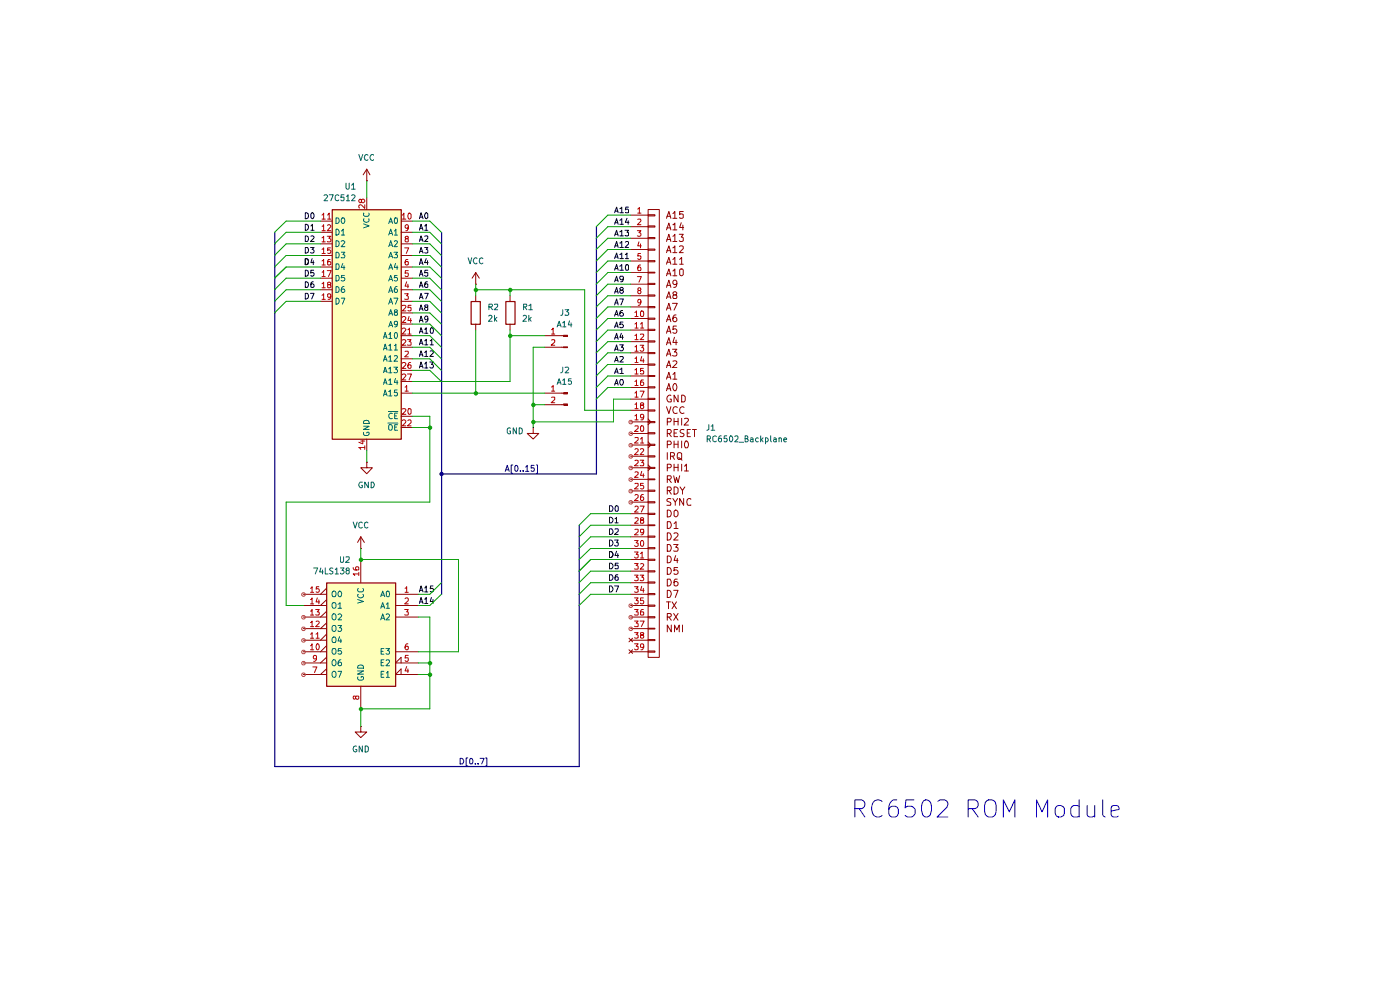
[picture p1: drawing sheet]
<svg xmlns="http://www.w3.org/2000/svg" width="297mm" height="210mm" viewBox="0 0 297 210" stroke-linecap="round" stroke-linejoin="round" font-family="sans-serif">
<g fill="#feffba">
<path d="M70.5 44.5h14.6v48.7h-14.6z"/>
<path d="M69.3 123.7h14.6v21.9h-14.6z"/>
</g>
<path d="M113.1 90.7v1.2h1.2l-1.2 1.2-1.3-1.2h1.3M113.1 90.7h.1M119.2 85.8h.3M119.2 83.4h.3M119.5 85.7h.9v.2h-.9z" fill="none" stroke="#900000" stroke-width=".21"/>
<path d="M119.5 85.7h.9v.2h-.9z" fill="#900000"/>
<path d="M119.5 83.3h.9v.3h-.9z" fill="none" stroke="#900000" stroke-width=".21"/>
<path d="M119.5 83.3h.9v.3h-.9z" fill="#900000"/>
<g fill="none" stroke="#900000" stroke-width=".21">
<path d="M68 46.9h2.4M68 49.3h2.4M68 51.7h2.4M68 54.2h2.4M68 56.6h2.4M68 59h2.4M77.8 42v2.4M85.1 46.9h2.4M85.1 49.3h2.4M85.1 51.7h2.4M85.1 54.2h2.4M85.1 56.6h2.4"/>
<path d="M85.1 59h2.4M100.9 57.8l-.7 1.2M100.9 57.8v2.5M100.9 57.8l.8 1.2M68 61.5h2.4M68 63.9h2.4M85.1 61.5h2.4M85.1 63.9h2.4M85.1 76.1h2.4M85.1 71.2h2.4M85.1 73.7h2.4M85.1 68.7h2.4"/>
<path d="M85.1 66.4h2.4M85.1 78.6h2.4M100.9 60.3h.1M119.2 71.2h.3M119.2 73.7h.3M119.5 73.6h.9v.1h-.9zM77.8 93.1v2.5M85.1 83.4h2.4M85.1 88.3h2.4M85.1 90.7h2.4M85.1 80.9h2.4M115.6 83.4h3.6"/>
<path d="M115.6 85.8h3.6"/>
</g>
<g fill="none" stroke="#b90000" stroke-width=".21">
<path d="M68.3 45.6l.4-.4v1.3M68.3 48l.4-.3v1.2M68.3 50.5l.4-.4v1.2M68.3 52.9l.4-.3v1.2M68.3 55.4l.4-.4v1.2M68.3 57.7l.4-.3v1.3M68.3 46.5h.7M68.3 48.9h.7M68.3 51.3h.7M68.3 53.8h.7M68.3 56.2h.7M68.3 58.7h.7"/>
<path d="M69.4 50.1h.8l-.4 .4 .4 .3v.3l-.2 .2-.6-.1M69.4 57.4h.9l-.6 1.3M69.5 45.6l.3-.4v1.3M69.5 47.8l.4-.1 .3 .3-.8 .9h.8M69.5 46.5h.7M70 55h-.3l-.2 .3v.8a.42 .42 0 0 0 .6 0 .42 .42 0 0 0 0-.6h-.4l-.2 .2M70.1 52.6h-.6v.6l.4-.2 .3 .3-.1 .4h-.6M76.7 42.5l.2-.3h.2l.3 .3v.3l-.3 .2-.4-.2v-.3l-.2-.3-.4 .3v.3l.3 .2 .3-.2M77.4 43.4v.8l-.9-.8-.4 .3 .2 .4M85.3 45.6l.4-.4v1.3M85.3 46.5h.8M85.8 52.6h.9l-.5 1.2"/>
<path d="M86.2 50.6l-.3-.2 .1-.2h.6v.3l-.4 .1-.3 .3 .2 .4h.4l.1-.5-.2-.2M86.3 59.8l-.4 .9h.8M86.5 55l-.4 .1-.2 .9 .3 .2 .4-.1v-.6h-.4l-.3 .2M86.6 57.4h-.6l-.1 .6 .6-.1 .1 .6-.2 .2h-.3l-.2-.2M86.6 48.2v.1l-.4 .1-.3-.2v-.3l.3-.2 .4 .1v.8l-.2 .2-.3 .1M86.8 45.2l.4 .3v.7l-.3 .3a.75 .75 0 0 1-.1-1.3zM68.3 60.2l.4-.3v1.1M68.3 62.7l.4-.4v1.2M68.3 61h.7M68.3 63.5h.7M69.7 60.4l-.2-.1v-.4h.6l.1 .2-.2 .3h-.3l-.2 .1 .1 .5h.4l.2-.1v-.3l-.3-.2M70.2 62.8l-.3 .3h-.2l-.2-.2v-.5l.4-.1 .3 .3-.2 .8-.4 .1"/>
<path d="M85.3 69.8l.2-.2h.3l.3 .2-.8 1.1h.8M85.3 72.1l.5-.1 .3 .3-.8 .9h.8M85.3 67.3l.2-.2h.3l.3 .3-.1 .3-.7 .7h.8M85.3 64.9l.6-.1 .2 .1-.1 .4-.7 .7h.8M85.3 77l.2-.1h.3l.3 .2-.1 .4-.7 .6h.8M85.3 79.5l.2-.2h.3l.3 .3-.8 1h.8M85.8 62.3h.8l-.3 .4 .3 .2v.5h-.8M85.9 74.6l.6-.1 .1 .5-.8 .7h.8M86.4 72h.8l-.4 .5 .4 .1v.5h-.8M86.4 79.3h.9l-.5 1.3M86.5 69.9l.4-.3v1.3M86.5 70.9h.7"/>
<path d="M86.5 60.3v.7M86.8 67.1l-.3 .9h.8M87.1 76.9a.72 .72 0 0 0-.6 .5 .72 .72 0 0 0 .3 .7l.4-.1v-.5l-.4-.1-.3 .2M87.1 67.6v.8M87.2 64.8h-.6l-.1 .5h.7v.6h-.7M76.5 93.6h.9M77 93.4v.7l-.9-.3M77.4 94.9h-1.3l.4 .4M77.4 94.6v.7M85.3 86.8l.6-.1 .2 .2-.1 .3-.7 .7h.8M85.3 89.2l.2-.1h.3l.3 .2-.1 .4-.7 .6h.8M85.9 82.1l.4-.3v1.2"/>
<path d="M85.9 83h.7M86.5 89.2l.2-.1h.3l.2 .1v.5l-.8 .6h.8M86.6 86.8l.4-.1 .2 .2v.7l-.3 .3-.3-.1zM117 82.1l.3-.3v1.2M117 84.3l.6-.1 .1 .5-.8 .7h.8M117 83h.7"/>
</g>
<g fill="none" stroke="#0f0f0f" stroke-width=".21">
<path d="M89 46.4l.3-1.3 .4 1.3M89.1 46.1h.6M90.3 45.2l.2-.1 .3 .3v.7l-.3 .3a.71 .71 0 0 1-.2-1.2zM89 73.1l.3-1.1 .4 1.1M89 70.7l.3-1.2 .4 1.2M89 68.3l.3-1.2 .4 1.2M89.1 72.8h.6M89.1 70.4h.6M89.1 68h.6M90.1 72.3l.3-.3v1.1M90.1 69.8h.2l.1-.3v1.2M90.1 73.1h.7"/>
<path d="M90.1 70.7h.7M90.8 67.6l-.1 .2h-.4l-.2-.5 .2-.2 .5 .1v.8l-.2 .2-.3 .1M91.3 72.3l.3-.3v1.1M91.3 73.1h.6M91.4 69.6l.3-.1a.91 .91 0 0 1 .1 1.2l-.4-.1z"/>
</g>
<path d="M70.5 44.5h14.6v48.7h-14.6z" fill="none" stroke="#900000" stroke-width=".25"/>
<g fill="none" stroke="#006665" stroke-width=".21">
<path d="M71.3 46.2h.4a.66 .66 0 0 1 .2 .8 .66 .66 0 0 1-.6 .4zM71.3 48.6a.64 .64 0 0 1 .7 .6 .64 .64 0 0 1-.7 .7zM71.3 51.1a.64 .64 0 0 1 .7 .6 .64 .64 0 0 1-.7 .6zM71.3 53.5a.66 .66 0 0 1 .6 .4 .66 .66 0 0 1-.2 .8h-.4zM71.3 56a.66 .66 0 0 1 .6 .4 .66 .66 0 0 1-.2 .7h-.4zM71.3 58.4h.4a.66 .66 0 0 1 .2 .8 .66 .66 0 0 1-.6 .4zM72.4 49l.4-.4v1.3M72.4 51.2l.2-.1h.3l.2 .2-.7 1h.7M72.4 53.5h.7l-.4 .5 .4 .2v.3l-.1 .2-.6-.1M72.4 49.9h.7M72.6 46.2l.4 .1a.66 .66 0 0 1-.3 1.1 .84 .84 0 0 1-.1-1.2zM72.7 55.9l-.3 .8h.7"/>
<path d="M73 56.4v.7M73.1 58.4h-.6l-.1 .5h.7v.6h-.7M77.1 47.5l1.2 .4-1.2 .4M77.2 46.4l-.1 .5a.61 .61 0 0 0 .8 .3 .61 .61 0 0 0 .3-.8M77.2 45.2l-.1 .5 .3 .2h.7a.45 .45 0 0 0 .1-.7M82.5 47.4l.4-1.2 .4 1.2M82.5 59.6l.4-1.2 .4 1.2M82.5 57.1l.4-1.1 .4 1.1M82.5 54.7l.4-1.2 .4 1.2M82.5 52.3l.4-1.2 .4 1.2M82.5 49.9l.4-1.3 .4 1.3M82.6 47.1h.5"/>
<path d="M82.6 59.3h.5M82.6 56.8h.5M82.6 54.4h.5M82.6 52h.5M82.6 49.5h.5M83.6 53.5h.7l-.4 .5h.3v.7l-.6-.1M83.6 51.2l.5-.1 .2 .3-.7 .9h.7M83.6 49l.4-.4v1.3M83.6 49.9h.7M83.7 46.3l.5-.1a.86 .86 0 0 1-.1 1.2l-.4-.1zM83.9 55.9l-.3 .8h.8M84.2 58.4h-.5l-.1 .5h.6v.6h-.6"/>
<path d="M84.2 56.4v.7M71.3 60.8a.64 .64 0 0 1 .7 .6 .64 .64 0 0 1-.7 .7zM71.3 63.2a.64 .64 0 0 1 .7 .7 .64 .64 0 0 1-.7 .6zM72.4 63.2h.7l-.5 1.3M73 60.8l-.4 .2a.82 .82 0 0 0 0 1.1h.3l.2-.3v-.4l-.5-.1-.2 .2M81.4 76.6l.3-1.2 .4 1.2M81.4 71.8l.3-1.3 .4 1.3M81.4 74.2l.3-1.2 .4 1.2M81.4 79.1l.3-1.2 .4 1.2M81.4 76.3h.6M81.4 71.5h.6M81.4 73.9h.6"/>
<path d="M81.4 78.7h.6M82.5 75.8l.3-.4v1.2M82.5 70.9l.3-.4v1.3M82.5 73.3h.1l.2-.3v1.2M82.5 69.3l.4-1.1 .4 1.1M82.5 66.9l.4-1.2 .4 1.2M82.5 78.2l.3-.3v1.2M82.5 64.5l.4-1.3 .4 1.3M82.5 62.1l.4-1.3 .4 1.3M82.5 76.6h.6M82.5 71.8h.6M82.5 74.2h.6"/>
<path d="M82.5 79.1h.6M82.6 69h.5M82.6 66.5h.5M82.6 64.1h.5M82.6 61.7h.5M83.6 77.9h.7l-.4 .4 .3 .1v.6h-.6M83.6 63.2h.8l-.5 1.3M83.6 75.5l.5-.1 .2 .4-.7 .8h.7M83.6 73.3l.4-.3v1.2M83.6 74.2h.7M83.9 70.5a.68 .68 0 0 1 .4 .7 .68 .68 0 0 1-.4 .6l-.3-.5 .1-.6zM83.9 66.2l-.3-.2a.35 .35 0 0 1 .4-.3 .35 .35 0 0 1 .3 .3l-.6 .3v.6h.5l.1-.4-.2-.3"/>
<path d="M84.2 60.8a.72 .72 0 0 0-.5 .5 .72 .72 0 0 0 .2 .8l.3-.1 .1-.5a.35 .35 0 0 0-.3-.2 .35 .35 0 0 0-.4 .2M84.3 68.7l-.2 .2-.4-.1v-.6h.5l.1 .1-.1 1h-.5M77.1 91.7v.5l.3 .2h.7a.45 .45 0 0 0 .1-.7h-.4v.2M77.1 90.4h1.2l-1.2 .7h1.2M77.1 89.4a.66 .66 0 0 1 .8-.2 .66 .66 0 0 1 .4 .6h-1.2zM81.4 84l.3-1.3 .4 1.3M81.4 81.5l.3-1.2 .4 1.2M81.4 83.6h.6M81.4 81.2h.6M82.3 89.7h2.1M82.4 87.3h2M82.5 83.1h.1l.2-.4v1.3"/>
<path d="M82.5 90.3l.1-.2h.5a.86 .86 0 0 1-.1 1.2l-.5-.2zM82.5 80.7l.3-.4v1.2M82.5 84h.6M82.5 81.5h.6M83.2 87.7a.61 .61 0 0 0-.7 .3 .61 .61 0 0 0 .2 .8l.5-.1M83.7 88.2h.5M83.7 90.6h.5M83.9 80.3l-.3 .8h.8M84.2 82.7h-.5l-.1 .6 .6-.1v.7l-.4 .1-.2-.2M84.2 80.7v.8M84.3 87.6h-.6v1.2h.6M84.3 90.1h-.6v1.2h.6"/>
</g>
<path d="M119.5 73.6h.9v.1h-.9z" fill="#900000"/>
<path d="M119.5 71.1h.9v.3h-.9z" fill="none" stroke="#900000" stroke-width=".21"/>
<path d="M119.5 71.1h.9v.3h-.9z" fill="#900000"/>
<g fill="none" stroke="#900000" stroke-width=".21">
<path d="M77.8 38.4h.1M77.8 35.9l-.8 1.2M77.8 35.9v2.5M77.8 35.9l.7 1.2M133.8 45.6h3.7M133.8 48.1h3.7M133.8 50.5h3.7M133.8 52.9h3.7M133.8 55.4h3.7M133.8 57.8h3.7M137.5 44.4h2.4v95h-2.4zM137.5 57.7h1.4v.2h-1.4z"/>
<path d="M137.5 55.3h1.4v.2h-1.4zM137.5 52.8h1.4v.3h-1.4zM137.5 50.4h1.4v.2h-1.4zM137.5 47.9h1.4v.3h-1.4zM137.5 45.5h1.4v.3h-1.4zM141.4 58.5l.5-1.4 .4 1.4M141.4 56l.5-1.4 .4 1.4M141.4 53.6l.5-1.4 .4 1.4M141.4 51.2l.5-1.5 .4 1.5M141.4 48.8l.5-1.5 .4 1.5M141.4 46.3l.5-1.4 .4 1.4M141.5 58.1h.7"/>
<path d="M141.5 55.6h.7M141.5 53.2h.7M141.5 50.8h.7M141.5 48.3h.7M141.5 45.9h.7M142.7 57.5l.5-.4v1.4M142.7 55l.5-.4v1.4M142.7 52.6l.5-.4v1.4M142.7 50.1l.5-.4v1.5M142.7 47.7l.5-.4v1.5M142.7 45.3l.5-.4v1.4M142.7 58.5h.9"/>
<path d="M142.7 56h.9M142.7 53.6h.9M142.7 51.2h.9M142.7 48.8h.9M142.7 46.3h.9M144.1 49.7h.8l-.4 .6 .4 .2v.6l-.2 .1h-.4l-.2-.1M144.2 55l.4-.4v1.4M144.2 52.3l.2-.1h.5v.5l-.8 .9h.8M144.2 56h.7M144.3 57.1h.5l.1 .2v.9l-.3 .3-.4-.3zM144.5 47.2l-.3 1.1h.8M144.9 47.7v1.1"/>
<path d="M144.9 44.9h-.7v.6l.2-.1 .5 .1v.7l-.5 .1-.2-.2M100.9 62.7v1.2M100.9 68.7v1.3M108.2 62.7v1.2M108.2 68.7v1.3M115.6 71.2h3.6M115.6 73.7h3.6M133.8 67.6h3.7M133.8 70h3.7M133.8 72.5h3.7M133.8 74.8h3.7M133.8 77.3h3.7"/>
<path d="M133.8 79.8h3.7M133.8 60.3h3.7M133.8 62.7h3.7M133.8 65.1h3.7M137.5 79.7h1.4v.1h-1.4zM137.5 77.2h1.4v.3h-1.4zM137.5 74.8h1.4v.2h-1.4zM137.5 72.3h1.4v.3h-1.4zM137.5 69.8h1.4v.3h-1.4zM137.5 67.5h1.4v.2h-1.4zM137.5 65h1.4v.3h-1.4zM137.5 62.6h1.4v.2h-1.4z"/>
<path d="M137.5 60.1h1.4v.3h-1.4zM141.4 78l.5-1.5 .4 1.5M141.4 75.5l.5-1.4 .4 1.4M141.4 73.1l.5-1.5 .4 1.5M141.4 70.7l.5-1.5 .4 1.5M141.4 68.2l.5-1.4 .4 1.4M141.4 65.8l.5-1.5 .4 1.5M141.4 63.3l.5-1.4 .4 1.4M141.4 61l.5-1.6 .4 1.6M141.5 77.6h.7M141.5 75.1h.7M141.5 72.7h.7"/>
<path d="M141.5 70.3h.7M141.5 67.8h.7M141.5 65.4h.7M141.5 63h.7M141.5 60.5h.7M142.7 74.1h.9l-.5 .6 .4 .1v.6h-.8M142.7 64.3h1l-.7 1.5M142.7 79.4l.5-.4v1.4M142.7 76.6l.6-.1 .3 .5-.9 1h.9M143 62.6l-.3-.5 .3-.2h.3l.3 .3-.3 .4-.5 .1-.1 .4 .2 .2 .6-.1 .1-.4-.3-.2M143.1 71.5l-.4 1.1h1M143.4 66.8a.57 .57 0 0 0-.7 .6v.6l.3 .2h.3l.3-.2v-.4l-.3-.3h-.3l-.3 .3"/>
<path d="M143.4 72.1v1M143.5 69.2h-.7l-.1 .7 .6-.1 .3 .2-.1 .5-.2 .2-.6-.2M143.6 60.1l-.3 .3h-.3l-.3-.3 .1-.5 .2-.2h.3a1.02 1.02 0 0 1-.1 1.6h-.3M77.8 98v1.2h1.2l-1.2 1.3-1.3-1.3h1.3M77.8 98h.1M133.8 82.2h3.7M133.8 84.7h3.7M133.8 87h3.7M133.8 89.5h3.7M133.8 91.9h3.7M133.8 94.4h3.7M133.8 96.8h3.7"/>
<path d="M133.8 99.2h3.7M137.5 99.1h1.4v.3h-1.4zM137.5 96.7h1.4v.2h-1.4zM137.5 94.2h1.4v.3h-1.4zM137.5 91.8h1.4v.2h-1.4zM137.5 89.4h1.4v.3h-1.4zM137.5 86.9h1.4v.3h-1.4zM137.5 84.5h1.4v.2h-1.4zM137.5 82h1.4v.3h-1.4zM137.5 88.9l.6 .6-.6 .6M137.5 93.7l.6 .7-.6 .6M137.5 98.6l.6 .6-.6 .6"/>
<path d="M141.4 82.9l.5-1.5 .4 1.5M141.4 80.4l.5-1.4 .4 1.4M141.4 86.3l.5 1.4 .4-1.4M141.5 82.5h.7M141.5 80h.7M141.6 94.3l.7-.1a.45 .45 0 0 0-.1-.6h-.6v1.4M141.6 99.2h.6l.2-.2-.1-.5h-.7v1.4M141.6 89.5h.6a.45 .45 0 0 0 .1-.7l-.7-.1v1.5M141.6 91.9h.6a.47 .47 0 0 0 .2-.4 .47 .47 0 0 0-.2-.4h-.6v1.5M141.6 96v1.4M141.9 91.9l.5 .7M142.2 96.8l.8-.1v-.6l-.8-.1v1.4"/>
<path d="M142.3 83.9a.73 .73 0 0 0-.8 .4 .73 .73 0 0 0 .3 1l.6-.1v-.5h-.2M142.7 96.8l.4 .6M142.7 80.4h.9M143 88.7v1.5M143 93.6v1.4M143 98.5v1.4M143 94.2h.8M143 99.1h.8M143 89.4h.8M143 91.9h.5M143.1 81.4a.89 .89 0 0 1 .3 1.4l-.1 .1a.88 .88 0 0 1-.2-1.5zM143.7 86.4a.68 .68 0 0 0-1 .5 .68 .68 0 0 0 .7 .8l.3-.1"/>
<path d="M143.8 96.2l.2-.2 .6 .2v1.1l-.3 .1a.46 .46 0 0 1-.6-.4zM143.8 91.1h-.8v1.5h.8M143.8 83.8v1.5l-.8-1.5v1.5M143.8 88.7v1.5M143.8 93.6v1.4M143.8 98.5v1.4M143.9 97.1l.8 .5M144.6 83.8h.3l.5 .4v.7l-.3 .4h-.5zM144.6 88.7v1.5M144.6 93.6v1.4M144.6 98.5v1.4M145.1 91.2l-.5-.1-.2 .2a.61 .61 0 0 0 .6 .7l.1 .3-.2 .3-.6-.1"/>
<path d="M145.1 86.4a.65 .65 0 0 0-.9 .6 .65 .65 0 0 0 .8 .6h.1M145.2 98.9l.4-.4v1.4M145.2 88.8l.6-.1 .2 .5-.9 1h.9M145.2 99.9h.8M145.4 93.6h.1a.87 .87 0 0 1 .3 1.4h-.4l-.2-.5zM145.8 91.9h.4M146.5 91.1h-.7v1.5h.7M146.9 91.1h.8M147.3 91.1v1.5M76.5 116.3h.1M76.5 113.9l-.6 1.2M76.5 113.9v2.4"/>
<path d="M76.5 118.7v4.9M76.5 113.9l.8 1.2M133.8 101.7h3.7M133.8 104.1h3.7M133.8 106.5h3.7M133.8 109h3.7M133.8 111.4h3.7M133.8 113.9h3.7M133.8 116.3h3.7M133.8 118.7h3.7M137.5 118.6h1.4v.3h-1.4zM137.5 116.2h1.4v.2h-1.4z"/>
<path d="M137.5 113.7h1.4v.3h-1.4zM137.5 111.3h1.4v.2h-1.4zM137.5 108.9h1.4v.2h-1.4zM137.5 106.4h1.4v.3h-1.4zM137.5 104h1.4v.2h-1.4zM137.5 101.6h1.4v.2h-1.4zM141.6 108.2a.73 .73 0 0 1 .8 .7 .73 .73 0 0 1-.8 .7zM141.6 110.7h.6a.81 .81 0 0 1 .2 .9 .81 .81 0 0 1-.8 .5zM141.6 113a.77 .77 0 0 1 .8 .8 .77 .77 0 0 1-.8 .8zM141.6 115.5a.81 .81 0 0 1 .8 .5 .81 .81 0 0 1-.2 .9h-.6zM141.6 117.9a.73 .73 0 0 1 .8 .8 .73 .73 0 0 1-.8 .7zM141.6 104.1l.7-.1a.45 .45 0 0 0-.1-.7h-.6v1.5"/>
<path d="M141.6 101.7h.6a.45 .45 0 0 0 0-.8h-.6v1.5M141.9 104.1l.5 .7M141.9 101.7l.5 .7M142.3 105.8a.6 .6 0 0 0-.8 .2l.1 .3a.6 .6 0 0 1 .6 .9h-.7M142.7 105.7l.6 .8 .5-.8M142.9 115.5h.9l-.5 .6 .5 .1v.6h-.9M142.9 100.9l.4 1.5 .2-1.1 .3 1.1 .4-1.5M143 108.5l.3-.3a.75 .75 0 0 1 .6 .7 .75 .75 0 0 1-.6 .7l-.3-.2zM143 111.1l.4-.4v1.4M143 113.2l.2-.2h.3l.3 .5-.9 1.1h.9M143 103.3h.4l.4 .3v.8l-.4 .4h-.4zM143 112.1h.8"/>
<path d="M143.3 106.5v.7M143.3 117.9l-.3 1h.8M143.7 118.4v1M144.3 103.3l.5 .8 .5-.8M144.8 104.1v.7M145 105.7v1.5l-.8-1.5v1.5M146.6 105.9a.55 .55 0 0 0-.8 0 .55 .55 0 0 0-.1 .7l.3 .6 .6-.1M64.3 126.1h5M64.3 128.4h5M64.3 130.9h5M64.3 133.3h5M64.3 135.8h5"/>
<path d="M64.3 138.3h5M69.3 137l-1.3 1.3M69.3 134.5l-1.3 1.3M69.3 132.2l-1.3 1.1M69.3 129.7l-1.3 1.2M69.3 127.3l-1.3 1.1M69.3 124.8l-1.3 1.3M69.3 139.4l-1.3 1.2M83.9 126.1h4.8M83.9 128.4h4.8M83.9 130.9h4.8M83.9 138.3h4.8"/>
<path d="M133.4 135.4l.8 .7M133.4 137.8l.8 .8M133.8 121.2h3.7M133.8 123.6h3.7M133.8 126.1h3.7M133.8 128.4h3.7M133.8 130.9h3.7M133.8 133.3h3.7M133.8 135.8h3.7M133.8 138.3h3.7M134.2 135.4l-.8 .7M134.2 137.8l-.8 .8"/>
<path d="M137.5 138.1h1.4v.2h-1.4zM137.5 135.6h1.4v.3h-1.4zM137.5 133.3h1.4v.1h-1.4zM137.5 130.8h1.4v.3h-1.4zM137.5 128.4h1.4v.2h-1.4zM137.5 125.9h1.4v.3h-1.4zM137.5 123.4h1.4v.3h-1.4zM137.5 121.1h1.4v.2h-1.4zM141.4 127.7h.8M141.6 120.4a.73 .73 0 0 1 .8 .7 .73 .73 0 0 1-.8 .7zM141.6 122.8h.6a.81 .81 0 0 1 .2 1 .81 .81 0 0 1-.8 .5zM141.6 125.2a.77 .77 0 0 1 .8 .8 .77 .77 0 0 1-.8 .7z"/>
<path d="M141.6 130.9h.6l.2-.3-.1-.4-.7-.1v1.5M141.8 127.7v1.4M141.9 130.9l.5 .7M142.4 132.6v1.4l-.8-1.4v1.4M142.6 127.7l.9 1.4M142.9 125.2h.9l-.5 1.5M142.9 130.1l.9 1.5M143.1 134v-1.4l.5 1 .5-1v1.4M143.5 127.7l-.9 1.4M143.7 122.8h-.4l-.3 .4v.9l.3 .2 .4-.1 .1-.6a.46 .46 0 0 0-.4-.3 .46 .46 0 0 0-.4 .3M143.8 120.4h-.8v.7l.2-.2 .5 .1 .1 .6a.6 .6 0 0 1-.8 .1M143.8 130.1l-.9 1.5"/>
<path d="M144.8 132.6v1.4M64.3 143.1h5M64.3 140.6h5M69.3 141.9l-1.3 1.2M76.5 154.1v1.2h1.3l-1.3 1.2-1.1-1.2h1.1M76.5 154.1h.1M76.5 145.5v4.9M85.1 143.1v-1.2l-1.2 1.2h4.8M85.1 140.6v-1.2l-1.2 1.2h4.8"/>
</g>
<g fill="none" stroke="#b90000" stroke-width=".21">
<path d="M135.2 48.9h.8l-.5 .5 .5 .2-.1 .4h-.7M135.2 58.7h.9l-.6 1.2M135.3 44.4l.3-.4v1.2M135.3 46.6l.6-.1 .1 .3-.8 .9h.8M135.3 45.2h.7M135.5 51.3l-.2 .9h.8M135.9 53.8h-.5l-.1 .6 .6-.1v.6l-.4 .1-.2-.1M135.9 56.2l-.4 .1-.2 .4 .1 .7h.5v-.7l-.4-.1-.2 .3M135.9 51.7v.9M117 69.9l.3-.3v1.3M117 72.1h.7v.5l-.8 .6h.8M117 70.9h.7"/>
<path d="M134.7 66.3l.3-.3v1.1M134.7 68.7l.3-.3v1.2M134.7 71.2l.3-.3v1.1M134.7 73.6l.3-.4v1.3M134.7 76l.3-.3v1.2M134.7 78.5l.3-.4v1.2M134.7 67.1h.7M134.7 69.6h.7M134.7 72h.7M134.7 74.5h.7M134.7 76.9h.7M134.7 79.3h.7"/>
<path d="M135.5 61.6l-.1-.1a.31 .31 0 0 1 .1-.4 .31 .31 0 0 1 .4 .1v.3l-.5 .1-.1 .2v.3l.2 .2 .5-.2-.1-.5h-.2M135.8 73.2h.8l-.5 .5h.4v.7l-.5 .1-.2-.2M135.9 68.7l.3-.3v1.2M135.9 70.9h.6l.1 .3-.8 .8h.8M135.9 69.6h.7M136 66h.2a.77 .77 0 0 1 .2 1.1h-.3l-.2-.1zM136 64a.35 .35 0 0 1-.4 .3 .35 .35 0 0 1-.3-.3l.1-.4 .3-.1a.72 .72 0 0 1 .3 .7 .72 .72 0 0 1-.6 .6M136.1 75.6l-.2 .9h.7M136.5 78.1h-.6v.6l.2-.1 .4 .1v.6l-.6-.1M136.5 76.1v.8M134.7 80.9l.3-.3v1.2M134.7 83.4l.3-.4v1.2"/>
<path d="M134.7 85.8l.3-.4v1.3M134.7 88.2l.3-.3v1.2M134.7 90.4l.6-.1 .1 .5-.8 .7h.8M134.7 92.9l.6-.1 .1 .5-.8 .7h.8M134.7 95.3l.2-.1h.4l.1 .5-.8 .7h.8M134.7 97.7h.7v.4l-.8 .7h.8M134.7 81.8h.7M134.7 84.2h.7M134.7 86.7h.7M134.7 89.1h.7M135.8 83h.8l-.5 1.2M135.8 97.6h.8l-.5 .5h.4v.7l-.7-.1"/>
<path d="M135.9 90.5l.2-.2h.3a.77 .77 0 0 1-.2 1.2l-.3-.2zM135.9 93.1l.3-.3v1.2M135.9 95.3l.4-.1 .3 .3-.8 .9h.8M135.9 94h.7M136.1 85.9l-.2-.1 .2-.4 .4 .1v.4h-.4l-.2 .2v.4l.2 .2 .4-.1 .1-.2-.1-.4-.2-.1M136.1 100l-.2 .8h.7M136.5 80.6h-.4l-.2 .3v.8h.6v-.6l-.4-.1-.2 .3M136.6 88.4l-.1 .2h-.4l-.2-.1v-.5l.4-.1 .3 .2-.2 .9-.4 .1M134.6 114.6h.8l-.4 .5 .4 .1v.5l-.3 .2h-.3l-.2-.2M134.6 117.1h.8l-.4 .5 .4 .1v.5l-.3 .2h-.3l-.2-.2M134.6 119.5h.8l-.4 .5 .4 .1v.5h-.8M134.7 100.2h.7v.4l-.8 .7h.8"/>
<path d="M134.7 102.6l.6-.1 .1 .5-.8 .7h.8M134.7 105.1l.2-.2 .4 .1 .1 .5-.8 .7h.8M134.7 107.5l.4-.1 .3 .1v.4l-.8 .7h.8M134.7 109.9h.7v.4l-.8 .7h.8M134.7 112.3h.6l.1 .5-.8 .7h.8M135.8 107.4h.8l-.5 1.2M135.9 117.4l.3-.3v1.3M135.9 119.6l.4-.1 .3 .4-.8 .8h.8M135.9 118.4h.7M136.1 110.3l-.2-.1v-.3h.6v.3l-.6 .2v.5l.6 .1 .1-.4-.3-.3M136.1 114.6a.68 .68 0 0 1 .5 .7 .68 .68 0 0 1-.5 .6l-.2-.2v-.8zM136.5 102.5h-.6v.5h.4l.3 .2-.1 .4h-.6"/>
<path d="M136.5 104.9l-.4 .1-.2 .2v.8l.2 .2 .4-.1v-.6l-.4-.1-.2 .3M136.5 100.5v.8M136.6 112.8l-.1 .1-.4 .1-.2-.1v-.6h.6l.1 .1-.2 1-.4 .1M65.9 137l.3-.4v1.2M65.9 134.5l.3-.3v1.2M65.9 132.1l.3-.4v1.2M65.9 129.6h.1l.2-.3v1.2M65.9 127.2h.1l.2-.4v1.3M65.9 124.8l.3-.3v1.1M65.9 125.6h.6M65.9 137.8h.6M65.9 135.4h.6"/>
<path d="M65.9 132.9h.6M65.9 130.5h.6M65.9 128.1h.6M67 129.3h.7l-.4 .5h.3v.7l-.6-.1M67.1 134.5l.3-.3v1.2M67.1 131.8l.4-.1 .2 .4-.7 .8h.7M67.1 135.4h.6M67.1 139.5v.2a.36 .36 0 0 1-.6-.2v-.4l.4-.1 .2 .2v.8l-.3 .3h-.3M67.3 136.6a.68 .68 0 0 1 .4 .6 .68 .68 0 0 1-.4 .6l-.2-.5v-.6zM67.3 126.8l-.2 .9h.7M67.6 124.5h-.5v.5h.5v.6h-.5M67.6 127.3v.8"/>
<path d="M74.9 120.4l.3 .5h.8l.1-.5-.2-.2h-.3l-.2 .2v.4l.2 .1M76.1 121.7h-1.2l.4 .4M76.1 121.4v.7M85.8 129.3h.8l-.3 .5 .3 .1v.5h-.8M85.9 124.8l.4-.3v1.1M85.9 127l.2-.2h.3l.2 .2v.4l-.8 .7h.8M85.9 125.6h.7M86.5 136.6a.72 .72 0 0 0-.6 .5 .72 .72 0 0 0 .3 .7l.4-.1v-.5l-.4-.1-.3 .2M86.6 139h-.6l-.1 .6 .6-.1 .1 .6-.2 .2h-.3l-.2-.2M134.6 122h.8l-.4 .4 .4 .2v.5h-.8M134.6 124.5h.8l-.4 .4 .4 .1v.6h-.8M134.6 126.8h.8l-.4 .5 .4 .1v.5l-.3 .2h-.3l-.2-.2"/>
<path d="M134.6 129.3h.8l-.4 .5 .4 .1v.5h-.8M134.6 131.7h.8l-.4 .5 .4 .1v.5h-.8M134.6 134.2h.8l-.4 .4 .4 .2v.5h-.8M134.6 136.6h.8l-.4 .5 .4 .1v.5l-.3 .1h-.3l-.2-.1M135.8 122h.8l-.5 .4 .4 .1v.6h-.7M135.8 131.7h.8l-.5 1.2M136.1 134.7l-.2-.4 .6-.1v.4l-.6 .2v.5l.4 .1a.35 .35 0 0 0 .3-.4 .35 .35 0 0 0-.3-.3M136.1 124.4l-.2 .8h.7M136.5 126.8h-.6v.6h.6v.6l-.4 .1-.2-.2M136.5 129.3l-.4 .1-.2 .2v.8l.6 .1v-.7h-.5l-.1 .2M136.5 124.8v.8M136.6 137.2l-.1 .1-.6-.1v-.5l.2-.1 .4 .1a.85 .85 0 0 1-.3 1.1h-.2"/>
<path d="M66.4 141.5h.8l-.5 1.2M75.4 147.8l.2-.1h.5v.5l-.4 .1-.3-.2v-.4h-.4v.5l.2 .1 .2-.2M86.3 141.4l-.4 .9h.8M86.5 141.9v.8"/>
</g>
<path d="M99.9 64h2v4.8h-2zM107.3 64h2v4.8h-2zM69.3 123.7h14.6v21.9h-14.6z" fill="none" stroke="#900000" stroke-width=".25"/>
<g fill="none" stroke="#0f0f0f" stroke-width=".21">
<path d="M64.8 47.6a.64 .64 0 0 1 .6 .6 .64 .64 0 0 1-.6 .6zM64.8 50a.66 .66 0 0 1 .6 .5 .66 .66 0 0 1-.2 .7h-.4zM64.8 45.1a.64 .64 0 0 1 .6 .7 .64 .64 0 0 1-.6 .6zM64.8 57.3a.64 .64 0 0 1 .7 .7 .64 .64 0 0 1-.7 .6zM64.8 59.8a.66 .66 0 0 1 .6 .4 .66 .66 0 0 1-.2 .8h-.4zM64.8 54.9a.64 .64 0 0 1 .6 .6 .64 .64 0 0 1-.6 .6zM64.8 52.5h.4a.66 .66 0 0 1 .2 .7 .66 .66 0 0 1-.6 .5zM65.9 52.5h.7l-.4 .4 .4 .3-.1 .4h-.6M66 47.9l.3-.3v1.2M66 50.1l.4-.1 .2 .4-.7 .8h.7M66 48.8h.6M66.2 45.1a.68 .68 0 0 1 .4 .7 .68 .68 0 0 1-.4 .6l-.2-.3v-.7z"/>
<path d="M66.2 54.9l-.2 .8h.6M66.5 59.8l-.5 .2v.9l.5 .1 .1-.2v-.4l-.2-.2h-.3l-.1 .2M66.5 55.3v.8M66.5 57.3h-.5v.6l.5-.1 .1 .2v.3l-.2 .3-.4-.2M89 53.7l.3-1.2 .4 1.2M89 48.8l.3-1.2 .4 1.2M89 51.2l.3-1.2 .4 1.2M89 58.6l.3-1.3 .4 1.3M89 56.1l.3-1.2 .4 1.2M89.1 53.3h.6M89.1 48.4h.6M89.1 50.9h.6"/>
<path d="M89.1 58.2h.6M89.1 55.8h.6M90.1 52.5h.7l-.4 .4 .4 .2v.5h-.7M90.1 47.9h.2l.1-.3v1.2M90.1 50.1h.7v.4l-.7 .7h.7M90.1 48.8h.7M90.4 54.9l-.3 .8h.7M90.7 59.8l-.4 .1a.94 .94 0 0 0 0 1.1l.5-.1v-.5l-.5-.2-.2 .2M90.7 55.3v.8M90.8 57.3h-.6l-.1 .6 .6-.1 .1 .6-.2 .2h-.3l-.2-.2M130.4 45.1l.4-1.2 .3 1.2M130.4 50l.4-1.2 .3 1.2"/>
<path d="M130.4 54.9l.4-1.2 .3 1.2M130.4 59.8l.4-1.2 .3 1.2M130.4 57.3l.4-1.2 .3 1.2M130.4 47.6l.4-1.2 .3 1.2M130.4 52.5l.4-1.3 .3 1.3M130.5 44.8h.6M130.5 49.7h.6M130.5 54.5h.6M130.5 59.4h.6M130.5 57h.6M130.5 47.2h.6M130.5 52.2h.6"/>
<path d="M131.5 44.3l.4-.4v1.2M131.5 49.2l.4-.4v1.2M131.5 54l.4-.3v1.2M131.5 56.5l.4-.4v1.2M131.5 46.7l.4-.3v1.2M131.5 51.6l.4-.4v1.3M131.5 45.1h.7M131.5 50h.7M131.5 54.9h.7M131.5 57.3h.7M131.5 47.6h.7M131.5 52.5h.7"/>
<path d="M132.2 59.1l-.2 .2h-.3l-.2-.2v-.3l.2-.2h.4a.94 .94 0 0 1 0 1.1l-.4 .1M132.6 48.8h.7l-.3 .5 .3 .1v.6h-.7M132.7 54l.3-.3v1.2M132.7 51.4l.1-.2h.4l.1 .2v.3l-.7 .8h.7M132.7 54.9h.6M132.8 56.2l.3-.1 .2 .3v.7l-.1 .2-.4-.1zM133 46.3l-.3 .9h.7M133.3 46.8v.8M133.3 43.9h-.5l-.1 .6 .1-.1h.4l.1 .1v.5h-.6M64.8 62.2h.4a.66 .66 0 0 1 .2 .8 .66 .66 0 0 1-.6 .4zM65.9 62.2h.7l-.5 1.2M89 63.4l.3-1.2 .4 1.2"/>
<path d="M89 65.9l.3-1.2 .4 1.2M89 61l.3-1.2 .4 1.2M89 78.1l.3-1.3 .4 1.3M89 75.6l.3-1.2 .4 1.2M89.1 63.1h.6M89.1 65.5h.6M89.1 60.6h.6M89.1 77.7h.6M89.1 75.3h.6M90.1 62.2h.7l-.5 1.2M90.1 77.2l.3-.4v1.3M90.1 74.8l.3-.4v1.2"/>
<path d="M90.1 78.1h.7M90.1 75.6h.7M90.3 65.2l-.2-.3 .2-.2h.4l.1 .3-.7 .4 .1 .4 .1 .1 .5-.1v-.5l-.2-.1M91.2 76.8h.7l-.4 .5 .4 .1v.6l-.5 .1-.2-.2M91.3 74.5l.6-.1v.4l-.7 .8h.7M130.4 64.7l.4-1.3 .3 1.3M130.4 76.8l.4-1.2 .3 1.2M130.4 67.1l.4-1.2 .3 1.2M130.4 74.4l.4-1.3 .3 1.3M130.4 72l.4-1.3 .3 1.3M130.4 79.2l.4-1.1 .3 1.1M130.4 62.2l.4-1.2 .3 1.2"/>
<path d="M130.4 69.5l.4-1.2 .3 1.2M130.5 64.3h.6M130.5 76.5h.6M130.5 66.7h.6M130.5 74.1h.6M130.5 71.6h.6M130.5 78.9h.6M130.5 61.9h.6M130.5 69.2h.6M131.5 63.4h.7l-.5 1.3M131.5 75.7l.5-.1 .2 .3-.7 .9h.7M131.5 73.1h.7l-.4 .6 .4 .1v.4l-.2 .2h-.3l-.2-.2"/>
<path d="M131.5 78.4l.4-.3v1.1M131.5 79.2h.7M131.7 61.5l-.2-.3 .2-.2h.3l.2 .3-.7 .4v.3l.2 .2h.3l.2-.2v-.3l-.2-.2M131.8 70.7l-.3 .8h.7M132.1 65.9l-.4 .1a.94 .94 0 0 0 0 1.1h.4l.1-.2v-.4l-.2-.2h-.3l-.2 .2M132.1 71.1v.9M132.2 68.3h-.6l-.1 .6 .2-.2h.3l.2 .3v.4h-.7M130.4 81.7l.4-1.2 .3 1.2M130.5 81.4h.6M131.7 80.5a.61 .61 0 0 1 .6 .5 .61 .61 0 0 1-.4 .7 .75 .75 0 0 1-.2-1.2zM129.3 117a.65 .65 0 0 1 .7 .6 .65 .65 0 0 1-.7 .7zM129.3 114.6a.65 .65 0 0 1 .7 .6 .65 .65 0 0 1-.7 .6z"/>
<path d="M129.3 119.5a.66 .66 0 0 1 .7 .4 .66 .66 0 0 1-.2 .7h-.5zM129.3 109.7a.66 .66 0 0 1 .7 .4 .66 .66 0 0 1-.2 .8h-.5zM129.3 107.3a.66 .66 0 0 1 .7 .4 .66 .66 0 0 1-.2 .8h-.5zM129.3 112.2h.5a.66 .66 0 0 1 .2 .8 .66 .66 0 0 1-.7 .4zM130.4 114.6h.7l-.3 .5h.3v.6l-.1 .1h-.4l-.2-.1M130.5 110.1l.3-.4v1.2M130.5 112.3l.6-.1v.5l-.7 .7h.7M130.5 110.9h.6M130.6 107.4l.3-.1 .2 .2v.8l-.1 .2-.4-.1zM130.8 116.9l-.3 1h.7M131.1 117.4v.9M131.1 119.5h-.5l-.1 .6 .1-.2h.4l.1 .2v.5h-.6"/>
<path d="M89 128l.3-1.3 .4 1.3M89 125.6l.3-1.3 .4 1.3M89.1 127.7h.6M89.1 125.2h.6M90.1 127.1h.2l.1-.4v1.3M90.1 124.7l.3-.4v1.3M90.1 128h.7M90.1 125.6h.7M91.5 126.7l-.2 .9h.7M91.9 124.3h-.5l-.1 .6h.6v.6h-.6M91.9 127.2v.8M129.3 124.3a.65 .65 0 0 1 .7 .6 .65 .65 0 0 1-.7 .7z"/>
<path d="M129.3 121.9h.5a.66 .66 0 0 1 .2 .8 .66 .66 0 0 1-.7 .4zM130.4 124.3h.8l-.5 1.3M131.1 121.9l-.5 .1-.1 .8 .2 .3 .4-.1v-.5l-.1-.2h-.3l-.2 .3"/>
</g>
<g fill="none" stroke="#08008a" stroke-width=".21">
<path d="M107.2 100l.4-1.3 .4 1.3M107.4 99.6h.5M108.8 98.6h-.3v1.8h.3M109.2 99l.3-.3a.68 .68 0 0 1 .4 .7 .68 .68 0 0 1-.4 .6l-.3-.3zM110.4 99.8v.2M111 99.8v.2M111.5 99.1l.3-.4v1.3M111.5 100h.7M113.3 98.7h-.6v.6h.6v.6l-.4 .1-.2-.2M113.8 98.6h.2v1.8h-.2M97.6 160.9a.66 .66 0 0 1 .7 .4 .66 .66 0 0 1-.2 .7h-.5zM99.2 160.8h-.3v1.7h.3"/>
<path d="M99.7 160.9h.1a.6 .6 0 0 1 .6 .5 .6 .6 0 0 1-.2 .6h-.4l-.2-.1zM100.8 162h.1M101.4 162h.1M101.9 160.9h.8l-.5 1.1M103 160.8h.3v1.7h-.3"/>
</g>
<g fill="none" stroke="#006665" stroke-width=".21">
<path d="M70.5 135.3l.5-.2a.86 .86 0 0 1 .1 1.2h-.5l-.2-.3zM70.5 130.4l.5-.2a.86 .86 0 0 1 0 1.3 .46 .46 0 0 1-.6-.4zM70.5 125.6l.5-.2a.86 .86 0 0 1 .1 1.2h-.5l-.2-.4zM70.6 137.6h.5l.1 .1a.65 .65 0 0 1-.4 1.1l-.4-.5zM70.6 132.8l.4-.1a.86 .86 0 0 1 0 1.2 .46 .46 0 0 1-.6-.4zM71.7 132.7h.8l-.5 .5 .5 .1v.4l-.3 .2h-.3l-.2-.1M71.7 130.4l.5-.2 .3 .3-.1 .3-.7 .7h.8M71.7 128.2l.4-.4v1.2M71.7 129h.8M71.9 125.5l.2-.1a.84 .84 0 0 1 .2 1.2h-.3a.78 .78 0 0 1-.1-1.1zM72 135l-.3 1h.8M72.3 140a.72 .72 0 0 0-.6 .5 .72 .72 0 0 0 .3 .7l.4-.1a.42 .42 0 0 0-.1-.5 .42 .42 0 0 0-.5-.1l-.1 .2"/>
<path d="M72.3 135.5v.8M72.4 137.6h-.6l-.1 .6 .5-.2 .3 .3-.1 .4h-.7M75.9 127.2l1.2 .4-1.2 .3M76 126.1l-.1 .2a.61 .61 0 0 0 .7 .5 .61 .61 0 0 0 .4-.7M76 124.8l-.1 .4 .3 .4 .8-.1 .1-.3-.1-.4M80.8 126.6l.4-1.2 .4 1.2M80.8 129l.4-1.2 .4 1.2M80.8 131.5l.4-1.3 .4 1.3M80.9 126.2h.5M80.9 128.7h.5M80.9 131.1h.5M80.9 138.2h.4"/>
<path d="M81.4 140h-.5v1.2h.5M81.4 137.6h-.5v1.2h.5M81.9 137.6h.7l-.4 .4 .4 .3-.1 .4h-.6M82 128.2l.3-.4v1.2M82 130.4l.4-.2 .2 .4-.7 .9h.7M82 129h.6M82 125.5l.4-.1a.86 .86 0 0 1 .1 1.2h-.4l-.1-.2zM70.5 142.6l.5-.2a.86 .86 0 0 1 0 1.3 .46 .46 0 0 1-.6-.4zM70.6 140h.4a.86 .86 0 0 1 0 1.2 .46 .46 0 0 1-.6-.4zM71.7 142.4h.8l-.5 1.3M75.9 142.3h1.2l-1.2 .7h1.2M75.9 143.6v.3l.3 .4h.6l.2-.2 .1-.3-.1-.3h-.4v.3"/>
<path d="M76 141.1h1l.1 .6h-1.2zM80.9 143h.4M80.9 140.5h.4M81.4 142.4h-.5v1.3h.5M82 142.7l.3-.3v1.3M82 140.1l.4-.1 .2 .4-.7 .8h.7M82 143.7h.6"/>
<circle cx="70.9" cy="128.4" r=".57"/>
</g>
<path d="M58.3 49.3v113.3h64.6v-51.1M93.7 49.3v76.8M126.5 48.1v52.4h-32.8" fill="none" stroke="#08008a" stroke-width=".25"/>
<g fill="none" stroke="#009a00" stroke-width=".21">
<path d="M77.8 38.4v3.6M68 51.7h-7.3l-2.5 2.5M68 49.3h-7.3l-2.5 2.4M68 46.9h-7.3l-2.5 2.4M68 59h-7.3l-2.5 2.5M68 54.2h-7.3l-2.5 2.4M68 56.6h-7.3l-2.5 2.4M87.5 46.9h3.7l2.4 2.4M87.5 51.7h3.7l2.4 2.5M87.5 49.3h3.7l2.4 2.4M87.5 59h3.7l2.4 2.5M87.5 54.2h3.7l2.4 2.4"/>
<path d="M87.5 56.6h3.7l2.4 2.4M133.8 52.9h-4.9l-2.4 2.5M133.8 50.5h-4.9l-2.4 2.4M133.8 57.8h-4.9l-2.4 2.5M133.8 48.1h-4.9l-2.4 2.4M133.8 45.6h-4.9l-2.4 2.5M133.8 55.4h-4.9l-2.4 2.4M68 63.9h-7.3l-2.5 2.5M68 61.5h-7.3l-2.5 2.4M87.5 78.6h3.7l2.4 2.3M87.5 76.1h3.7l2.4 2.5M87.5 73.7h3.7l2.4 2.4"/>
<path d="M87.5 68.7h3.7l2.4 2.5M87.5 71.2h3.7l2.4 2.5M87.5 63.9h3.7l2.4 2.5M87.5 66.4h3.7l2.4 2.3M87.5 61.5h3.7l2.4 2.4M100.9 60.3v2.4M100.9 70v13.4M100.9 61.5h23.1v25.5h9.8M108.2 61.5v1.2M108.2 70v10.9h-20.7M108.2 71.2h7.4M115.6 73.7h-2.5v17"/>
<path d="M133.8 74.8h-4.9l-2.4 2.5M133.8 70h-4.9l-2.4 2.5M133.8 60.3h-4.9l-2.4 2.4M133.8 62.7h-4.9l-2.4 2.4M133.8 65.1h-4.9l-2.4 2.5M133.8 72.5h-4.9l-2.4 2.3M133.8 77.3h-4.9l-2.4 2.5M133.8 67.6h-4.9l-2.4 2.4M133.8 79.8h-4.9l-2.4 2.4M77.8 95.6v2.4M87.5 83.4h28.1M87.5 88.3h3.7v18.2h-30.5v21.9h3.6"/>
<path d="M87.5 90.7h3.7M113.1 85.8h2.5M133.8 84.7h-3.7v4.8h-17M133.8 82.2h-4.9l-2.4 2.5M76.5 116.3v2.4h20.8v19.6h-8.6M133.8 109h-8.5l-2.5 2.4M133.8 111.4h-8.5l-2.5 2.5M133.8 116.3h-8.5l-2.5 2.4M133.8 113.9h-8.5l-2.5 2.4M133.8 118.7h-8.5l-2.5 2.5M88.7 130.9h2.5v19.5h-14.7v3.7M93.6 123.6l-2.4 2.5h-2.5"/>
<path d="M93.6 126.1l-2.4 2.3h-2.5M133.8 126.1h-8.5l-2.5 2.3M133.8 121.2h-8.5l-2.5 2.4M133.8 123.6h-8.5l-2.5 2.5M88.7 140.6h2.5M88.7 143.1h2.5"/>
</g>
<g fill="none" stroke="#1100ca" stroke-width=".21">
<path d="M181.4 171.5h1.4a.97 .97 0 0 0 .7-.9 .97 .97 0 0 0-.7-.9h-1.4v3.6M182.3 171.5l1.2 1.8M187.1 170a1.33 1.33 0 0 0-1.5-.2 1.33 1.33 0 0 0-.7 1.4 1.59 1.59 0 0 0 1.5 2.1l.7-.3M190.2 169.7a1.41 1.41 0 0 0-1.7 1.5v1.3l.2 .5 .5 .3h.7l.3-.2a1.45 1.45 0 0 0 .2-1.7l-.5-.4h-.7l-.3 .2-.4 .5M193.9 169.7h-1.7l-.2 1.7 .5-.4h.9l.3 .2 .4 .5v.8l-.2 .5-.5 .3h-.9l-.5-.3M195.8 170a.92 .92 0 0 1 .9-.3 .92 .92 0 0 1 .7 .6 2.72 2.72 0 0 1-.4 2.8 .83 .83 0 0 1-1.3-.6 3 3 0 0 1 .1-2.5zM199 170l.5-.3h.9a.97 .97 0 0 1 .5 1.5l-2.1 2.1h2.3M205.4 171.5h1.4a.97 .97 0 0 0 .7-.9 .97 .97 0 0 0-.7-.9h-1.4v3.6M206.2 171.5l1.3 1.8M209 170.2l.7-.5h.8l.3 .1a2.62 2.62 0 0 1 0 3.3l-.3 .2h-.8l-.7-.5-.1-.8v-1.1zM212.8 173.3v-3.6l1.3 2.5 1.2-2.5v3.6M219.9 173.3v-3.6l1.2 2.5 1.1-2.5v3.6"/>
<path d="M224 171.2a1.04 1.04 0 0 1 1.8 .3v1a1 1 0 0 1-1 .8 1 1 0 0 1-.9-.8v-1zM228.9 171a1.2 1.2 0 0 0-1.6 .2l-.1 .3v1l.1 .5a1.2 1.2 0 0 0 1.6 .1M228.9 169.7v3.6M230.6 170.9v1.9a.92 .92 0 0 0 1.6 .2M232.2 170.9v2.4M233.9 169.7v3.1l.2 .3 .3 .2M235.7 172l1.7-.3-.2-.7-.3-.1h-.7l-.3 .1-.2 .4v1.4l.2 .3 .3 .2h.7l.3-.2"/>
</g>
<g fill="#009a00">
<circle cx="101" cy="83.4" r=".47"/>
<circle cx="91.2" cy="90.7" r=".47"/>
<circle cx="113.2" cy="85.9" r=".47"/>
<circle cx="113.2" cy="89.5" r=".47"/>
<circle cx="101" cy="61.5" r=".47"/>
<circle cx="108.2" cy="61.5" r=".47"/>
<circle cx="108.2" cy="71.2" r=".47"/>
<circle cx="76.6" cy="118.7" r=".47"/>
<circle cx="76.6" cy="150.4" r=".47"/>
<circle cx="91.2" cy="140.7" r=".47"/>
<circle cx="91.2" cy="143.1" r=".47"/>
</g>
<circle cx="93.7" cy="100.5" r=".47" fill="#08008a"/>
<g fill="none" stroke="#006665" stroke-width=".21">
<path d="M73.4 38.9v1l.3 .2 .4-.1v-1.1M74.6 39.3l.4-.4v1.2M76.1 32.8l.4 1.2 .5-1.2M78.1 32.9l-.1-.1a.61 .61 0 0 0-.7 .3 .61 .61 0 0 0 .1 .8l.3 .1 .4-.1M79.2 32.9v-.1a.54 .54 0 0 0-.6 .1 .54 .54 0 0 0-.1 .6l.4 .5 .3-.1M68.7 41.5l.2-.2h.4l.2 .3-.8 1h.8M69.8 41.3h.9l-.5 1.3M71.9 41.5l-.4-.2-.4 .4v.5l.2 .3 .3 .1 .3-.2M73 41.3h-.6l-.1 .6 .6-.1 .1 .6-.2 .2h-.3l-.2-.2M73.5 41.7l.3-.4v1.3M73.5 42.6h.7M74.6 41.5l.5-.2 .3 .3-.8 1h.8"/>
<path d="M74.6 40.1h.8M99.3 54.7l.4 1.3 .4-1.3M101.2 54.9l-.2-.2a.6 .6 0 0 0-.6 .7 .6 .6 0 0 0 .8 .5v-.1M102.4 54.9l-.2-.2a.65 .65 0 0 0-.5 .6 .65 .65 0 0 0 .5 .7l.2-.2M103.7 67.1l.4-.2 .3 .3-.8 1h.8M103.7 65.1l.7-.1 .1-.3-.2-.2h-.6v1.2M104.1 65.1l.4 .6M104.9 64.6l.6-.1 .1 .5-.8 .7h.8M104.9 66.9v1.3M105 67.6l.4 .6M105.4 67.3l-.5 .5M111 67.1l.2-.2 .4 .1 .1 .4-.8 .8h.8"/>
<path d="M111.1 65.1l.6-.1v-.5h-.6v1.2M111.3 65.1l.5 .6M112.2 64.9l.4-.4v1.2M112.2 66.9v1.3M112.2 65.7h.7M112.3 67.6l.4 .6M112.7 67.3l-.5 .5M118.2 69.3l.4-1.1 .4 1.1M118.4 69h.6M119.4 68.5l.3-.3v1.1M119.4 77.9v.8l-.4 .4M119.4 65.7v.8l-.2 .4h-.2"/>
<path d="M119.4 69.3h.7M119.9 78l.6-.1 .1 .2-.7 1h.7M119.9 65.7h.7l-.4 .4 .4 .3v.3l-.1 .2-.6-.1M120.8 68.1l-.2 .8h.7M121.2 68.5v.8M108.3 90.8h-.4l-.3 .3v.6l.3 .3 .4-.1v-.5h-.2M109.6 90.8v1.2l-.7-1.2v1.2M110.1 90.8a.64 .64 0 0 1 .7 .6 .64 .64 0 0 1-.7 .6zM118.2 81.5l.4-1.2 .4 1.2M118.4 81.2h.6M119.4 80.7l.3-.4v1.2M119.4 81.5h.7"/>
<path d="M121.2 80.3h-.6v.6h.6v.5h-.6M150 93.1l.7-.1v-.4l-.2-.1h-.5v1.2M150.4 90.1v1l-.5 .2M150.4 93.1l.3 .6M150.9 90.4l.3-.3v1.2M150.9 91.3h.7M152 92.6l-.4-.1-.4 .3 .1 .8 .3 .1 .4-.1M153 92.5a.72 .72 0 0 0-.6 .5 .72 .72 0 0 0 .3 .7l.4-.1v-.6h-.4l-.3 .2M154.2 92.5h-.5l-.1 .5h.6v.6l-.4 .1-.2-.1M154.8 92.7l.2-.2a.68 .68 0 0 1 .5 .6 .68 .68 0 0 1-.5 .6l-.2-.2zM155.9 92.6l.1-.1h.4l.1 .1v.4l-.6 .7h.6M156.8 93.8h.9"/>
<path d="M158.1 93h.5v-.5h-.5v1.2h.4l.2-.4-.3-.3M159.3 93l.3-.1 .2 .1v.7M159.8 93.2h-.5l-.1 .2 .1 .3 .5-.1M160.9 93l-.4-.1-.2 .2v.4l.2 .2 .4-.1M161.4 92.5v1.2M161.5 93.2l.4 .5M161.9 92.9l-.5 .5M162.4 93l.3-.1 .3 .2v.4l-.3 .2-.3-.1M162.4 92.9v1.2M163.5 92.5v1.1l.2 .1M164.2 93l.3-.1 .2 .1v.7M164.7 93.2h-.4l-.2 .2 .2 .3 .4-.1"/>
<path d="M165.3 93l.1-.1 .4 .1v.7M165.3 92.9v.8M166.3 93.3l.6-.1-.2-.3-.4 .1v.6l.2 .1 .3-.1M72.2 118.1v1.1l.2 .1h.2l.3-.3v-.9M73.4 118.2l.6-.1 .1 .5-.8 .7h.8M74.9 110.7l.5 1.3 .4-1.3M76.9 110.9l-.4-.2-.4 .4 .1 .7 .3 .2 .4-.2M76.9 102.3h-.5a.66 .66 0 0 0-.3 .7 .66 .66 0 0 0 .6 .5l.2-.1v-.4h-.2M78.1 110.9l-.3-.2a.65 .65 0 0 0-.5 .7 .65 .65 0 0 0 .5 .6l.3-.2M78.1 102.3v1.2l-.7-1.2v1.2M78.7 102.3h.5a.66 .66 0 0 1 .2 .7 .66 .66 0 0 1-.7 .5zM66.5 120.5h.9l-.5 1.2"/>
<path d="M68.1 120.5l-.3 .8h.8M68.4 120.9v.8M69 120.5v1.2h.6M70.6 120.6l-.4-.1-.3 .2 .1 .3 .6 .2v.4l-.2 .1h-.5M71.1 120.8l.4-.3v1.2M71.1 121.7h.7M72.2 120.5h.8l-.4 .5 .3 .1 .1 .4-.3 .2h-.3l-.2-.1M73.7 121l-.3-.2 .1-.2 .4-.1 .2 .4-.4 .1-.3 .2v.3l.3 .2 .4-.1v-.4l-.2-.2M75.6 158.3l-.1-.1a.64 .64 0 0 0-.6 .6 .64 .64 0 0 0 .5 .7l.3-.2v-.3h-.3M76.9 158.2v1.3l-.7-1.3v1.3M77.5 158.2l.5 .1 .1 .3v.6l-.3 .3h-.3z"/>
</g>
<g fill="none" stroke="#b54549" stroke-width=".21">
<circle cx="133.8" cy="89.5" r=".38"/>
<circle cx="133.8" cy="99.3" r=".38"/>
<circle cx="133.8" cy="96.8" r=".38"/>
<circle cx="133.8" cy="92" r=".38"/>
<circle cx="133.8" cy="94.4" r=".38"/>
<circle cx="133.8" cy="101.7" r=".38"/>
<circle cx="133.8" cy="104.2" r=".38"/>
<circle cx="133.8" cy="106.5" r=".38"/>
<circle cx="64.4" cy="130.9" r=".38"/>
<circle cx="64.4" cy="138.3" r=".38"/>
<circle cx="64.4" cy="126.1" r=".38"/>
<circle cx="64.4" cy="135.8" r=".38"/>
<circle cx="64.4" cy="133.4" r=".38"/>
<circle cx="133.8" cy="128.5" r=".38"/>
<circle cx="133.8" cy="130.9" r=".38"/>
<circle cx="133.8" cy="133.4" r=".38"/>
<circle cx="64.4" cy="143.1" r=".38"/>
<circle cx="64.4" cy="140.7" r=".38"/>
</g>
</svg>
